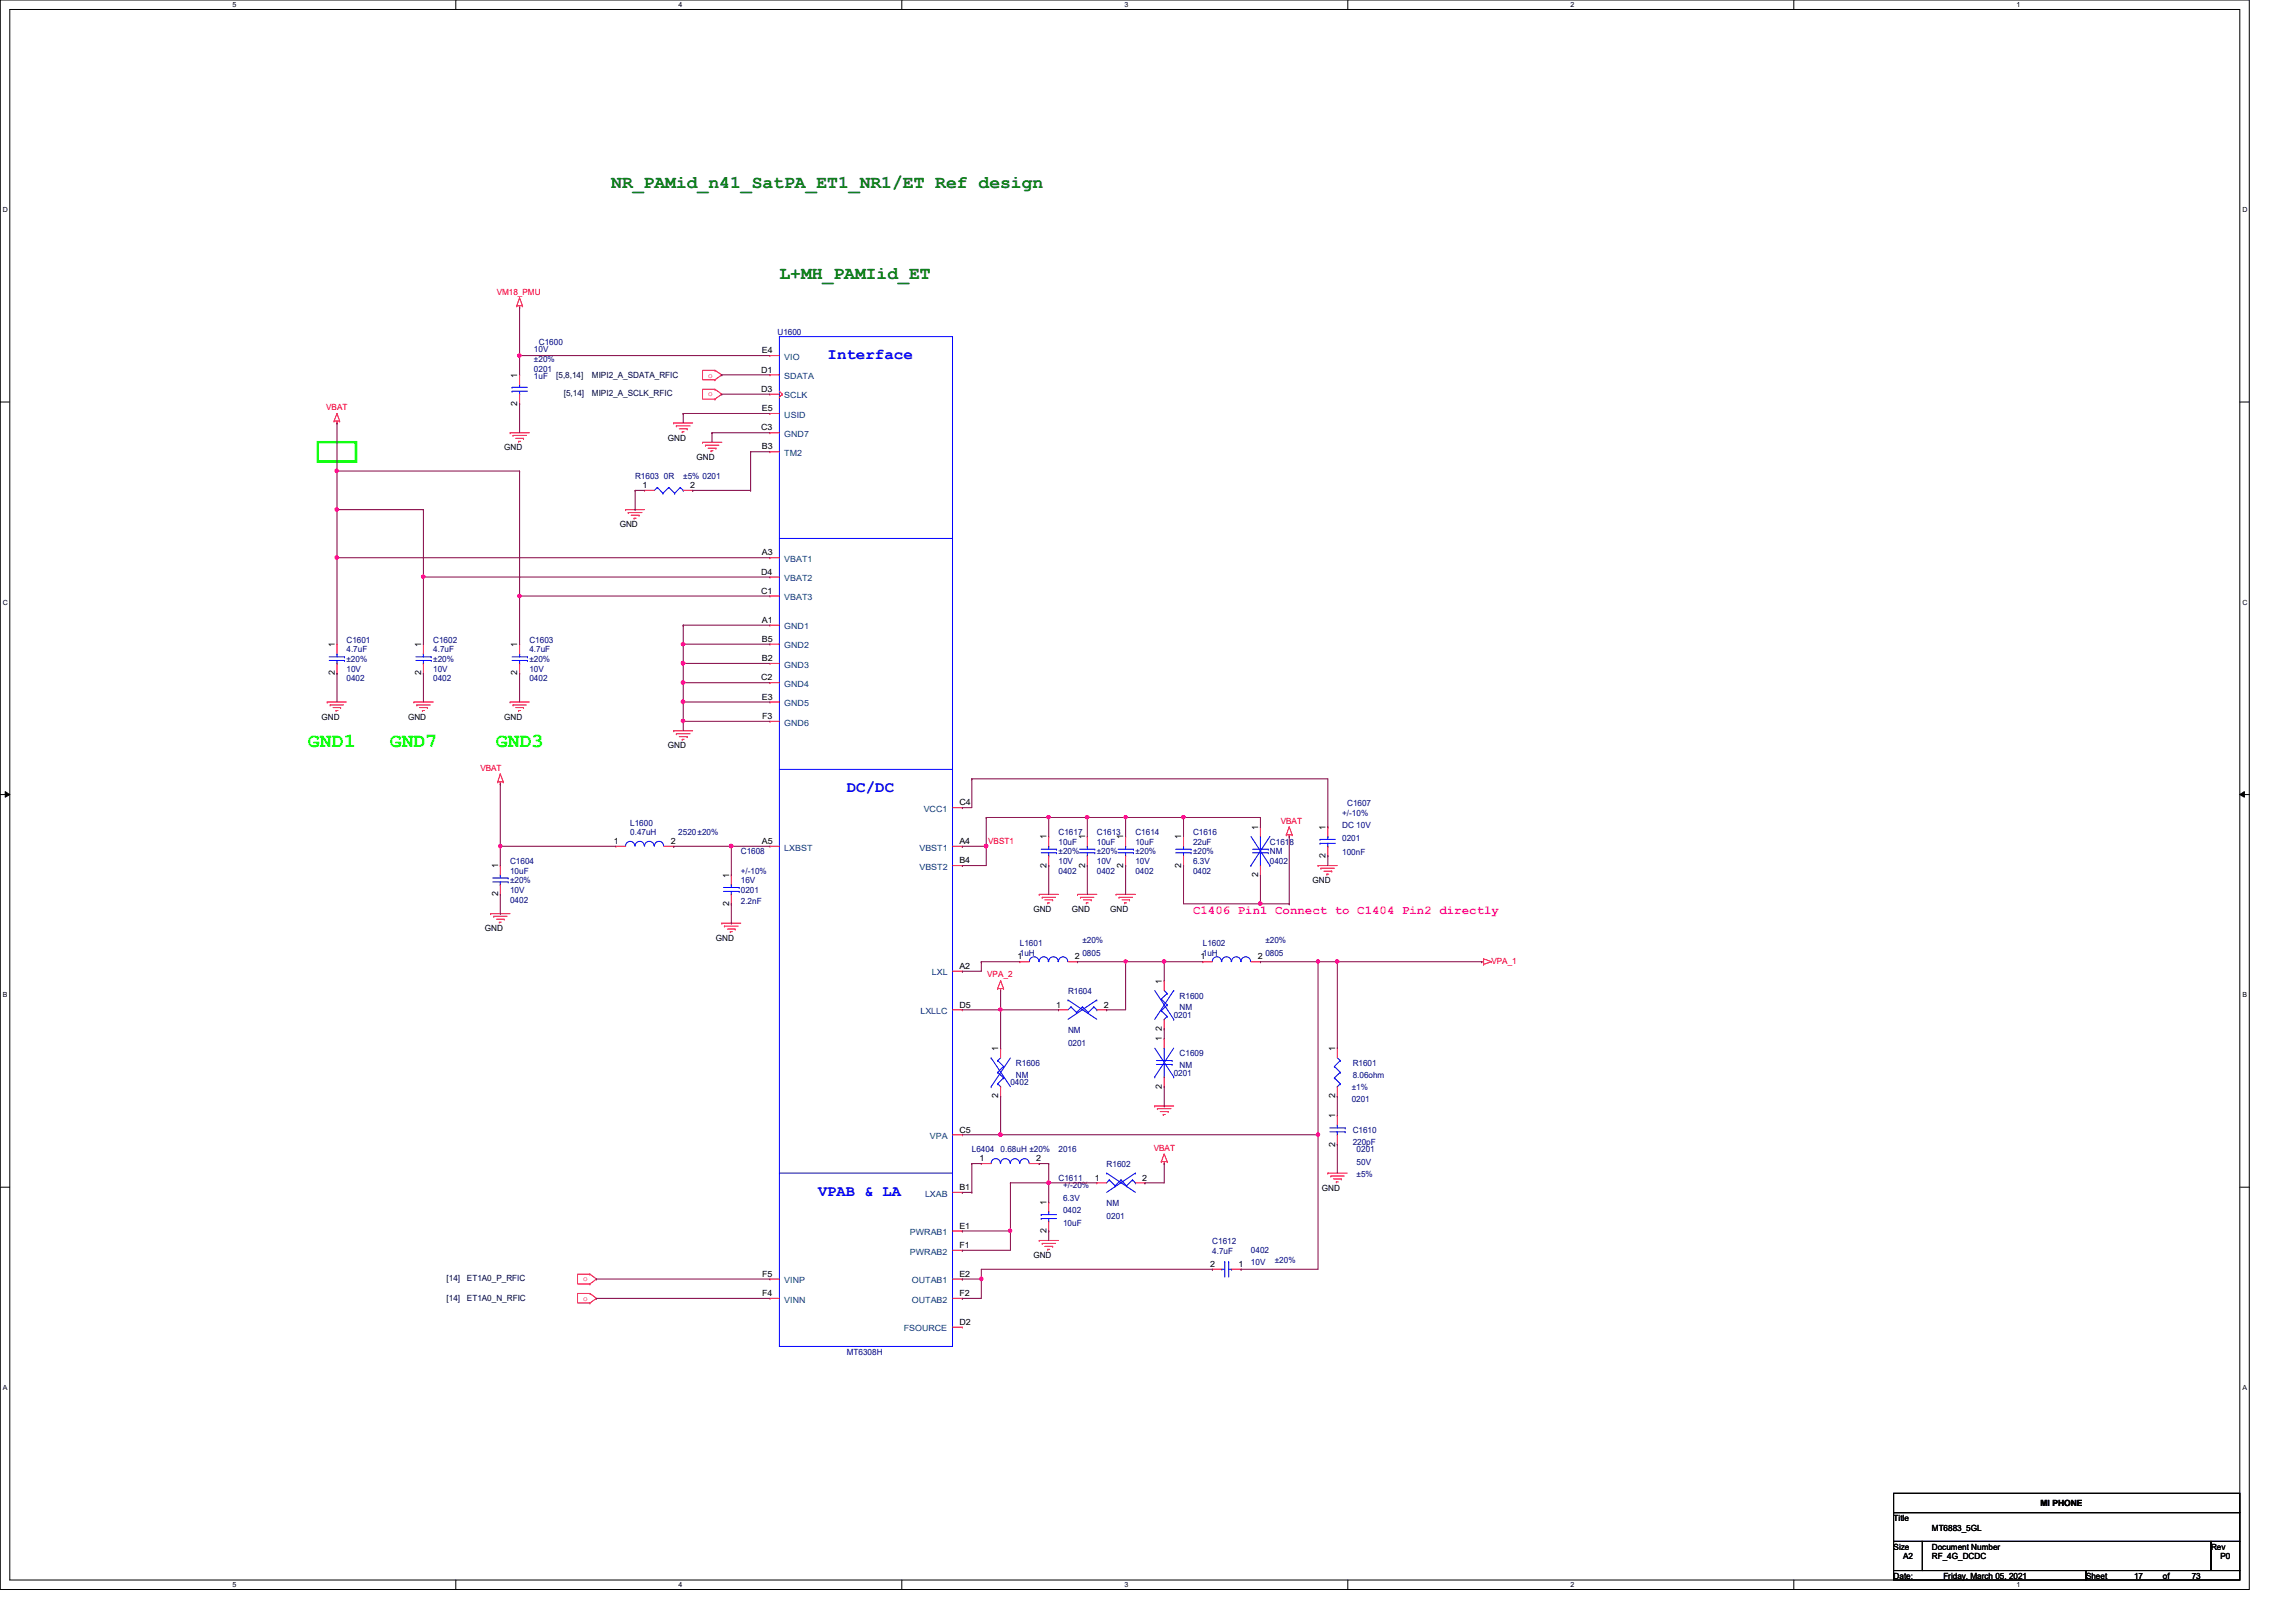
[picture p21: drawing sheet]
<svg xmlns="http://www.w3.org/2000/svg" width="297mm" height="210mm" viewBox="0 0 297 210" stroke-linecap="round" stroke-linejoin="round" font-family="sans-serif">
<defs><g id="words">
<g font-size="2.6" fill="#0f0">
<text x="39.8" y="96.7">GND1</text>
<text x="50.4" y="96.7">GND7</text>
<text x="64.1" y="96.7">GND3</text>
</g>
<g font-size="2.3" fill="#008000">
<text x="79.1" y="24.3">NR_PAMid_n41_SatPA_ET1_NR1/ET Ref design</text>
<text x="100.8" y="36.1">L+MH_PAMIid_ET</text>
</g>
<g font-size="2" fill="#00f">
<text x="107.1" y="46.4">Interface</text>
<text x="109.6" y="102.4">DC/DC</text>
<text x="105.8" y="154.7">VPAB &amp; LA</text>
</g>
<text font-size="1.6" fill="#f0f" x="154.3" y="118.3">C1406 Pin1 Connect to C1404 Pin2 directly</text>
<g font-size="1.1" fill="#f00">
<text x="64.3" y="38.1">VM18_PMU</text>
<text x="42.2" y="53.1">VBAT</text>
<text x="91.6" y="48.9">o</text>
<text x="91.6" y="51.3">o</text>
<text x="62.1" y="99.7">VBAT</text>
<text x="165.7" y="106.6">VBAT</text>
<text x="127.8" y="109.3">VBST1</text>
<text x="193" y="124.8">VPA_1</text>
<text x="127.7" y="126.5">VPA_2</text>
<text x="149.3" y="148.9">VBAT</text>
<text x="75.4" y="165.8">o</text>
<text x="75.4" y="168.3">o</text>
</g>
<g font-size="1.1" fill="#000080">
<text x="69.1" y="45.6">10V</text>
<text x="69.1" y="46.9">±20%</text>
<text x="69.7" y="44.6">C1600</text>
<text x="100.6" y="43.3">U1600</text>
<text x="69.1" y="49.1">1uF</text>
<text x="69.1" y="48.1">0201</text>
<text x="82.2" y="62">R1603 0R</text>
<text x="88.4" y="62">±5% 0201</text>
<text x="44.8" y="83.2">C1601</text>
<text x="56" y="83.2">C1602</text>
<text x="68.5" y="83.2">C1603</text>
<text x="44.8" y="84.4">4.7uF</text>
<text x="44.8" y="88.2">0402</text>
<text x="44.8" y="86.9">10V</text>
<text x="44.8" y="85.7">±20%</text>
<text x="56" y="84.4">4.7uF</text>
<text x="56" y="88.2">0402</text>
<text x="56" y="86.9">10V</text>
<text x="56" y="85.7">±20%</text>
<text x="68.5" y="84.4">4.7uF</text>
<text x="68.5" y="88.2">0402</text>
<text x="68.5" y="86.9">10V</text>
<text x="68.5" y="85.7">±20%</text>
<text x="81.5" y="106.8">L1600</text>
<text x="173.6" y="107.2">DC 10V</text>
<text x="173.6" y="105.6">+/-10%</text>
<text x="174.3" y="104.4">C1607</text>
<text x="66" y="111.8">C1604</text>
<text x="66" y="113.1">10uF</text>
<text x="81.5" y="108.1">0.47uH</text>
<text x="87.8" y="108.1">2520±20%</text>
<text x="95.8" y="110.6">C1608</text>
<text x="95.8" y="113.1">+/-10%</text>
<text x="136.9" y="108.1">C1617</text>
<text x="136.9" y="109.3">10uF</text>
<text x="136.9" y="113.1">0402</text>
<text x="136.9" y="111.8">10V</text>
<text x="136.9" y="110.6">±20%</text>
<text x="141.9" y="108.1">C1613</text>
<text x="141.9" y="109.3">10uF</text>
<text x="141.9" y="113.1">0402</text>
<text x="141.9" y="111.8">10V</text>
<text x="141.9" y="110.6">±20%</text>
<text x="146.9" y="108.1">C1614</text>
<text x="146.9" y="109.3">10uF</text>
<text x="146.9" y="113.1">0402</text>
<text x="146.9" y="111.8">10V</text>
<text x="146.9" y="110.6">±20%</text>
<text x="154.3" y="108.1">C1616</text>
<text x="154.3" y="109.3">22uF</text>
<text x="154.3" y="113.1">0402</text>
<text x="154.3" y="111.8">6.3V</text>
<text x="154.3" y="110.6">±20%</text>
<text x="164.3" y="109.3">C1618</text>
<text x="164.3" y="110.6">NM</text>
<text x="164.3" y="111.8">0402</text>
<text x="173.6" y="110.7">100nF</text>
<text x="173.6" y="108.8">0201</text>
<text x="66" y="116.8">0402</text>
<text x="66" y="115.5">10V</text>
<text x="66" y="114.3">±20%</text>
<text x="95.8" y="116.9">2.2nF</text>
<text x="95.8" y="115.5">0201</text>
<text x="95.8" y="114.3">16V</text>
<text x="131.9" y="122.4">L1601</text>
<text x="131.9" y="123.7">1uH</text>
<text x="140" y="122">±20%</text>
<text x="140" y="123.7">0805</text>
<text x="155.6" y="122.4">L1602</text>
<text x="155.6" y="123.7">1uH</text>
<text x="163.7" y="122">±20%</text>
<text x="163.7" y="123.7">0805</text>
<text x="138.2" y="128.6">R1604</text>
<text x="151.8" y="131.7">0201</text>
<text x="152.6" y="129.2">R1600</text>
<text x="152.6" y="130.7">NM</text>
<text x="131.4" y="138">R1606</text>
<text x="138.2" y="133.7">NM</text>
<text x="138.2" y="135.3">0201</text>
<text x="152.6" y="136.7">C1609</text>
<text x="175" y="138">R1601</text>
<text x="130.7" y="140.4">0402</text>
<text x="131.4" y="139.4">NM</text>
<text x="151.8" y="139.2">0201</text>
<text x="152.6" y="138.2">NM</text>
<text x="174.9" y="141.1">±1%</text>
<text x="174.9" y="142.7">0201</text>
<text x="175" y="139.4">8.06ohm</text>
<text x="125.7" y="149.1">L6404</text>
<text x="129.5" y="149.1">0.68uH ±20%</text>
<text x="136.9" y="149.1">2016</text>
<text x="175" y="146.6">C1610</text>
<text x="175" y="148.2">220pF</text>
<text x="175.5" y="149.1">0201</text>
<text x="136.9" y="152.9">C1611</text>
<text x="137.5" y="155.4">6.3V</text>
<text x="137.5" y="153.8">+/-20%</text>
<text x="143.2" y="151">R1602</text>
<text x="175.5" y="150.7">50V</text>
<text x="175.5" y="152.3">±5%</text>
<text x="137.5" y="158.6">10uF</text>
<text x="137.5" y="157">0402</text>
<text x="143.2" y="156.1">NM</text>
<text x="143.2" y="157.7">0201</text>
<text x="156.8" y="161">C1612</text>
<text x="156.8" y="162.2">4.7uF</text>
<text x="161.8" y="162.1">0402</text>
<text x="161.8" y="163.7">10V</text>
<text x="164.9" y="163.4">±20%</text>
<text x="109.6" y="175.3">MT6308H</text>
</g>
<g font-size="1.1">
<text x="98.5" y="45.7">E4</text>
<text x="66.9" y="52.5" transform="rotate(-90 66.9 52.5)">2</text>
<text x="66.9" y="48.9" transform="rotate(-90 66.9 48.9)">1</text>
<text x="98.5" y="48.2">D1</text>
<text x="98.5" y="50.7">D3</text>
<text x="98.5" y="53.2">E5</text>
<text x="65.2" y="58.3">GND</text>
<text x="86.4" y="57.1">GND</text>
<text x="90.1" y="59.5">GND</text>
<text x="98.5" y="55.7">C3</text>
<text x="98.5" y="58.2">B3</text>
<text x="83.1" y="63.2">1</text>
<text x="89.3" y="63.2">2</text>
<text x="80.2" y="68.2">GND</text>
<text x="98.5" y="71.9">A3</text>
<text x="98.5" y="74.4">D4</text>
<text x="98.5" y="76.8">C1</text>
<text x="43.3" y="83.7" transform="rotate(-90 43.3 83.7)">1</text>
<text x="54.5" y="83.7" transform="rotate(-90 54.5 83.7)">1</text>
<text x="66.9" y="83.7" transform="rotate(-90 66.9 83.7)">1</text>
<text x="98.5" y="80.6">A1</text>
<text x="98.5" y="83.1">B5</text>
<text x="43.3" y="87.4" transform="rotate(-90 43.3 87.4)">2</text>
<text x="54.5" y="87.4" transform="rotate(-90 54.5 87.4)">2</text>
<text x="66.9" y="87.4" transform="rotate(-90 66.9 87.4)">2</text>
<text x="98.5" y="88.1">C2</text>
<text x="98.5" y="85.6">B2</text>
<text x="41.6" y="93.1">GND</text>
<text x="52.8" y="93.1">GND</text>
<text x="65.2" y="93.1">GND</text>
<text x="98.5" y="90.6">E3</text>
<text x="98.6" y="93">F3</text>
<text x="86.4" y="96.9">GND</text>
<text x="124.1" y="104.2">C4</text>
<text x="162.8" y="107.4" transform="rotate(-90 162.8 107.4)">1</text>
<text x="171.5" y="107.4" transform="rotate(-90 171.5 107.4)">1</text>
<text x="64.4" y="112.4" transform="rotate(-90 64.4 112.4)">1</text>
<text x="79.4" y="109.2">1</text>
<text x="86.8" y="109.2">2</text>
<text x="94.3" y="113.6" transform="rotate(-90 94.3 113.6)">1</text>
<text x="98.5" y="109.2">A5</text>
<text x="124.1" y="109.2">A4</text>
<text x="124.1" y="111.7">B4</text>
<text x="135.4" y="112.3" transform="rotate(-90 135.4 112.3)">2</text>
<text x="135.4" y="108.6" transform="rotate(-90 135.4 108.6)">1</text>
<text x="140.4" y="112.3" transform="rotate(-90 140.4 112.3)">2</text>
<text x="140.4" y="108.6" transform="rotate(-90 140.4 108.6)">1</text>
<text x="145.3" y="112.3" transform="rotate(-90 145.3 112.3)">2</text>
<text x="145.3" y="108.6" transform="rotate(-90 145.3 108.6)">1</text>
<text x="152.8" y="112.3" transform="rotate(-90 152.8 112.3)">2</text>
<text x="152.8" y="108.6" transform="rotate(-90 152.8 108.6)">1</text>
<text x="162.8" y="113.5" transform="rotate(-90 162.8 113.5)">2</text>
<text x="171.5" y="111" transform="rotate(-90 171.5 111)">2</text>
<text x="64.4" y="116" transform="rotate(-90 64.4 116)">2</text>
<text x="94.3" y="117.3" transform="rotate(-90 94.3 117.3)">2</text>
<text x="133.7" y="118">GND</text>
<text x="138.7" y="118">GND</text>
<text x="143.6" y="118">GND</text>
<text x="169.8" y="114.3">GND</text>
<text x="62.7" y="120.5">GND</text>
<text x="92.6" y="121.8">GND</text>
<text x="124.1" y="125.4">A2</text>
<text x="131.7" y="124.2">1</text>
<text x="139.1" y="124.2">2</text>
<text x="155.3" y="124.2">1</text>
<text x="162.7" y="124.2">2</text>
<text x="124.1" y="130.4">D5</text>
<text x="136.6" y="130.4">1</text>
<text x="142.8" y="130.4">2</text>
<text x="150.3" y="127.3" transform="rotate(-90 150.3 127.3)">1</text>
<text x="129.2" y="136" transform="rotate(-90 129.2 136)">1</text>
<text x="150.3" y="134.7" transform="rotate(-90 150.3 134.7)">1</text>
<text x="150.3" y="133.4" transform="rotate(-90 150.3 133.4)">2</text>
<text x="172.7" y="136" transform="rotate(-90 172.7 136)">1</text>
<text x="129.2" y="142.2" transform="rotate(-90 129.2 142.2)">2</text>
<text x="150.3" y="140.9" transform="rotate(-90 150.3 140.9)">2</text>
<text x="172.7" y="142.2" transform="rotate(-90 172.7 142.2)">2</text>
<text x="124.1" y="146.6">C5</text>
<text x="172.7" y="148.4" transform="rotate(-90 172.7 148.4)">2</text>
<text x="172.7" y="144.7" transform="rotate(-90 172.7 144.7)">1</text>
<text x="124.1" y="154">B1</text>
<text x="126.7" y="150.3">1</text>
<text x="134.1" y="150.3">2</text>
<text x="135.4" y="155.9" transform="rotate(-90 135.4 155.9)">1</text>
<text x="141.6" y="152.8">1</text>
<text x="147.8" y="152.8">2</text>
<text x="171" y="154.1">GND</text>
<text x="124.1" y="159">E1</text>
<text x="124.1" y="161.5">F1</text>
<text x="135.4" y="159.6" transform="rotate(-90 135.4 159.6)">2</text>
<text x="98.6" y="165.2">F5</text>
<text x="98.6" y="167.7">F4</text>
<text x="124.1" y="165.2">E2</text>
<text x="124.1" y="167.7">F2</text>
<text x="133.7" y="162.9">GND</text>
<text x="156.5" y="164">2</text>
<text x="160.2" y="164">1</text>
<text x="124.1" y="171.4">D2</text>
<text x="245" y="196.8">Title</text>
<text x="264" y="194.9">MI PHONE</text>
<text x="245" y="200.5">Size</text>
<text x="246.2" y="201.8">A2</text>
<text x="249.9" y="200.5">Document Number</text>
<text x="249.9" y="201.8">RF_4G_DCDC</text>
<text x="249.9" y="198.1">MT6883_5GL</text>
<text x="286" y="200.5">Rev</text>
<text x="287.3" y="201.8">P0</text>
<text x="245" y="204.3">Date:</text>
<text x="251.4" y="204.3">Friday, March 05, 2021</text>
<text x="269.9" y="204.3">Sheet</text>
<text x="276.1" y="204.3">17</text>
<text x="279.8" y="204.3">of</text>
<text x="283.5" y="204.3">73</text>
</g>
<g font-size="1.1" fill="#004080">
<text x="101.5" y="46.6">VIO</text>
<text x="101.5" y="49.1">SDATA</text>
<text x="101.5" y="51.6">SCLK</text>
<text x="101.5" y="56.6">GND7</text>
<text x="101.5" y="54.1">USID</text>
<text x="101.5" y="59">TM2</text>
<text x="101.5" y="72.7">VBAT1</text>
<text x="101.5" y="75.2">VBAT2</text>
<text x="101.5" y="77.7">VBAT3</text>
<text x="101.5" y="81.4">GND1</text>
<text x="101.5" y="83.9">GND2</text>
<text x="101.5" y="88.9">GND4</text>
<text x="101.5" y="86.4">GND3</text>
<text x="101.5" y="91.4">GND5</text>
<text x="101.5" y="93.9">GND6</text>
<text x="119.5" y="105.1">VCC1</text>
<text x="101.5" y="110.1">LXBST</text>
<text x="119" y="110.1">VBST1</text>
<text x="119" y="112.6">VBST2</text>
<text x="119.1" y="131.2">LXLLC</text>
<text x="120.6" y="126.2">LXL</text>
<text x="120.3" y="147.4">VPA</text>
<text x="119.7" y="154.9">LXAB</text>
<text x="117.7" y="159.9">PWRAB1</text>
<text x="101.5" y="166.1">VINP</text>
<text x="117.7" y="162.3">PWRAB2</text>
<text x="118" y="166.1">OUTAB1</text>
<text x="101.5" y="168.6">VINN</text>
<text x="116.9" y="172.3">FSOURCE</text>
<text x="118" y="168.6">OUTAB2</text>
</g>
<g font-size="1.1" fill="#000040">
<text x="72" y="48.9">[5,8,14]</text>
<text x="72.9" y="51.3">[5,14]</text>
<text x="76.6" y="48.9">MIPI2_A_SDATA_RFIC</text>
<text x="76.6" y="51.3">MIPI2_A_SCLK_RFIC</text>
<text x="57.8" y="165.8">[14]</text>
<text x="60.4" y="165.8">ET1A0_P_RFIC</text>
<text x="57.8" y="168.3">[14]</text>
<text x="60.4" y="168.3">ET1A0_N_RFIC</text>
</g>
<g font-size=".9">
<text x="30.1" y=".9">5</text>
<text x="87.8" y=".9">4</text>
<text x="145.5" y=".9">3</text>
<text x="203.2" y=".9">2</text>
<text x="260.9" y=".9">1</text>
<text x=".4" y="27.4">D</text>
<text x="290.1" y="27.4">D</text>
<text x=".4" y="78.2">C</text>
<text x="290.1" y="78.2">C</text>
<text x=".4" y="129">B</text>
<text x="290.1" y="129">B</text>
<text x=".4" y="179.8">A</text>
<text x="290.1" y="179.8">A</text>
<text x="30.1" y="205.4">5</text>
<text x="87.8" y="205.4">4</text>
<text x="145.5" y="205.4">3</text>
<text x="203.2" y="205.4">2</text>
<text x="260.9" y="205.4">1</text>
</g>
</g></defs>
<path d="M0 0h291v205.7h-291zM1.3 1.2h288.5v203.3h-288.5z" fill="none" stroke="#000" stroke-width=".13"/>
<g fill="#fff">
<path d="M30.1 .1h.5v1h-.5z"/>
<path d="M30.1 204.6h.5v1h-.5z"/>
</g>
<path d="M59 0v1.2M59 204.5v1.2" fill="none" stroke="#000" stroke-width=".13"/>
<g fill="#fff">
<path d="M87.8 .1h.5v1h-.5z"/>
<path d="M87.8 204.6h.5v1h-.5z"/>
</g>
<path d="M116.7 0v1.2M116.7 204.5v1.2" fill="none" stroke="#000" stroke-width=".13"/>
<g fill="#fff">
<path d="M145.5 .1h.5v1h-.5z"/>
<path d="M145.5 204.6h.5v1h-.5z"/>
</g>
<path d="M174.4 0v1.2M174.4 204.5v1.2" fill="none" stroke="#000" stroke-width=".13"/>
<g fill="#fff">
<path d="M203.2 .1h.5v1h-.5z"/>
<path d="M203.2 204.6h.5v1h-.5z"/>
</g>
<path d="M232.1 0v1.2M232.1 204.5v1.2" fill="none" stroke="#000" stroke-width=".13"/>
<g fill="#fff">
<path d="M260.9 .1h.5v1h-.5z"/>
<path d="M260.9 204.6h.5v1h-.5z"/>
<path d="M.4 26.6h.6v1h-.6z"/>
<path d="M290.1 26.6h.6v1h-.6z"/>
<path d="M.4 77.4h.6v1h-.6z"/>
<path d="M290.1 77.4h.6v1h-.6z"/>
</g>
<path d="M0 52h1.3M289.8 52h1.2" fill="none" stroke="#000" stroke-width=".13"/>
<g fill="#fff">
<path d="M.4 128.2h.6v1h-.6z"/>
<path d="M290.1 128.2h.6v1h-.6z"/>
</g>
<path d="M0 102.8h1.3M.7 102.4l.6 .4-.6 .4zM289.8 102.8l.6-.4v.8zM289.8 102.8h1.2" fill="none" stroke="#000" stroke-width=".13"/>
<path d="M.7 102.4l.6 .4-.6 .4zM289.8 102.8l.6-.4v.8z" fill="#000"/>
<g fill="#fff">
<path d="M.4 179h.5v1h-.5z"/>
<path d="M290.1 179h.6v1h-.6z"/>
</g>
<path d="M0 153.6h1.3M289.8 153.6h1.2M245 193.3h44.8v2.4h-44.8zM245 195.7h44.8v3.8h-44.8zM245 199.5h3.7v3.7h-3.7zM248.7 199.5h37.3v3.7h-37.3zM286 199.5h3.8v3.7h-3.8zM245 203.2h24.9v1.3h-24.9zM269.9 203.2h19.9v1.3h-19.9z" fill="none" stroke="#000" stroke-width=".13"/>
<path d="M41.1 57.2h5v2.5h-5z" fill="none" stroke="#0f0" stroke-width=".34"/>
<g fill="none" stroke="#f00" stroke-width=".13">
<path d="M66.8 39.6h.1M66.8 39.6h.8M67.2 39.8h.1M67.2 38.6h.1M67.2 39.6v.2M67.2 38.6l-.4 1M67.2 38.6l.4 1M67.6 39.6h.1M43.2 54.5h.1M43.2 54.5h.7M43.6 54.7h.1M43.6 53.5h.1"/>
<path d="M43.6 54.5v.2M43.6 53.5l-.4 1M43.6 53.5l.3 1M43.9 54.5h.1M66 56h.1M66 56h2.5M66.4 56.3h.1M66.4 56.3h1.7M66.7 56.7h1M67.1 57.1h.1M67.1 57.1h.2M67.2 48.5h.1"/>
<path d="M67.2 52.2h.1M67.2 48.5v1.3M67.2 51v1.2M67.7 56.7h.1M87.2 54.7h.1M87.2 54.7h2.4M87.5 55.1h.1M87.5 55.1h1.8M87.9 55.5h1M88.3 55.9h.1M88.3 55.9h.2M88.9 55.5h.1"/>
<path d="M90.9 57.2h.1M90.9 57.2h2.5M91.3 57.6h.1M91.3 57.6h1.7M91.6 58h1M92 58.3h.1M92 58.3h.2M92.5 47.9h.1M92.5 49.1h.1M92.5 47.9h-1.6v1.2h1.6M92.5 50.4h.1M92.5 51.6h.1"/>
<path d="M92.5 50.4h-1.6v1.2h1.6M92.5 47.9l.9 .6-.9 .6M92.5 50.4l.9 .6-.9 .6M92.6 58h.1M99.6 56h.1M99.6 48.5h.1M99.6 51h.1M99.6 46h.1M99.6 53.5h.1M99.6 58.5h.1M99.6 56h1.2M99.6 48.5h1.2"/>
<path d="M99.6 51h1.2M99.6 46h1.2M99.6 53.5h1.2M99.6 58.5h1.2M100.8 51.4h.1M100.8 50.6l.4 .4M101.2 51h.1M101.2 51l-.4 .4M80.9 66h.1M80.9 66h2.5M81.3 66.3h.1M81.3 66.3h1.8"/>
<path d="M81.7 66.7h1M82 67.1h.1M82 67.1h.3M82.7 66.7h.1M83.4 63.5h.1M83.4 63.5h1.3M88.4 63.5h1.2M89.6 63.5h.1M99.6 72.2h.1M99.6 74.7h.1M99.6 77.1h.1M99.6 72.2h1.2"/>
<path d="M99.6 74.7h1.2M99.6 77.1h1.2M42.3 90.8h.1M42.3 90.8h2.5M42.7 91.2h.1M42.7 91.2h1.7M43.1 91.6h1M43.5 91.9h.1M43.5 91.9h.2M43.6 83.4h.1M43.6 87.1h.1M43.6 83.4v1.2"/>
<path d="M43.6 85.9v1.2M44.1 91.6h.1M53.5 90.8h.1M53.5 90.8h2.5M53.9 91.2h.1M53.9 91.2h1.8M54.3 91.6h1M54.6 91.9h.1M54.6 91.9h.3M54.8 83.4h.1M54.8 87.1h.1M54.8 83.4v1.2"/>
<path d="M54.8 85.9v1.2M55.3 91.6h.1M66 90.8h.1M66 90.8h2.5M66.4 91.2h.1M66.4 91.2h1.7M66.7 91.6h1M67.1 91.9h.1M67.1 91.9h.2M67.2 83.4h.1M67.2 87.1h.1M67.2 83.4v1.2"/>
<path d="M67.2 85.9v1.2M67.7 91.6h.1M87.2 94.6h.1M87.2 94.6h2.4M87.5 95h.1M87.5 95h1.8M87.9 95.3h1M88.3 95.7h.1M88.3 95.7h.2M88.9 95.3h.1M99.6 80.9h.1M99.6 83.4h.1"/>
<path d="M99.6 88.3h.1M99.6 85.9h.1M99.6 90.8h.1M99.6 93.3h.1M99.6 90.8h1.2M99.6 80.9h1.2M99.6 83.4h1.2M99.6 88.3h1.2M99.6 85.9h1.2M99.6 93.3h1.2M63.5 118.2h.1M63.5 118.2h2.5"/>
<path d="M63.9 118.6h.1M63.9 118.6h1.7M64.3 119h.9M64.4 101.2h.1M64.4 101.2h.7M64.6 119.3h.1M64.6 119.3h.3M64.7 101.4h.1M64.7 100.2h.1M64.7 112h.1M64.7 115.7h.1M64.7 101.2v.2"/>
<path d="M64.7 112v1.2M64.7 114.5v1.2M64.7 100.2l-.3 1M64.7 100.2l.4 1M65.1 101.2h.1M65.2 119h.1M79.7 109.5h.1M79.7 109.5h1.2M85.9 109.5h1.3M87.2 109.5h.1M93.4 119.5h.1M93.4 119.5h2.4"/>
<path d="M93.7 119.8h.1M93.7 119.8h1.8M94.6 113.2h.1M94.6 117h.1M94.6 113.2v1.3M94.6 115.7v1.3M99.6 109.5h.1M99.6 109.5h1.2M123.2 112h1.3M123.2 109.5h1.3M123.2 104.5h1.3M124.5 109.5h.1"/>
<path d="M124.5 104.5h.1M124.5 112h.1M134.4 115.7h.1M134.4 115.7h2.5M134.8 116.1h.1M134.8 116.1h1.8M135.2 116.5h1M135.5 116.8h.1M135.5 116.8h.3M135.7 108.2h.1M135.7 112h.1M135.7 108.2v1.3"/>
<path d="M135.7 110.7v1.3M136.2 116.5h.1M139.4 115.7h.1M139.4 115.7h2.5M139.8 116.1h.1M139.8 116.1h1.7M140.2 116.5h1M140.5 116.8h.1M140.5 116.8h.3M140.7 108.2h.1M140.7 112h.1M140.7 108.2v1.3"/>
<path d="M140.7 110.7v1.3M141.2 116.5h.1M144.4 115.7h.1M144.4 115.7h2.5M144.8 116.1h.1M144.8 116.1h1.7M145.2 116.5h.9M145.5 116.8h.1M145.5 116.8h.3M145.6 108.2h.1M145.6 112h.1M145.6 108.2v1.3"/>
<path d="M145.6 110.7v1.3M146.1 116.5h.1M153.1 108.2h.1M153.1 112h.1M153.1 108.2v1.3M153.1 110.7v1.3M163.1 107h.1M163.1 113.2h.1M163.1 107v1.2M163.1 112v1.2M166.4 108h.1M166.4 108h.8"/>
<path d="M166.8 108.2h.1M166.8 107h.1M166.8 108v.2M166.8 107l-.4 1M166.8 107l.4 1M167.2 108h.1M170.5 112h.1M170.5 112h2.5M170.9 112.4h.1M170.9 112.4h1.7M171.3 112.7h1M171.7 113.1h.1"/>
<path d="M171.7 113.1h.2M171.8 107h.1M171.8 110.7h.1M171.8 107v1.2M171.8 109.5v1.2M172.3 112.7h.1M94.1 120.2h1M94.5 120.6h.1M94.5 120.6h.2M95.1 120.2h.1M123.2 130.7h1.3M123.2 125.7h1.3"/>
<path d="M124.5 130.7h.1M124.5 125.7h.1M129.1 127.9h.1M129.1 127.9h.7M129.5 128.2h.1M129.5 126.9h.1M129.5 135.6h.1M129.5 127.9v.3M129.5 135.6v1.3M129.5 126.9l-.4 1M129.5 126.9l.3 1M129.8 127.9h.1"/>
<path d="M131.9 124.5h.1M131.9 124.5h1.3M136.9 130.7h.1M136.9 130.7h1.3M138.2 124.5h1.2M139.4 124.5h.1M141.9 130.7h1.3M143.2 130.7h.1M150.6 126.9h.1M150.6 133.1h.1M150.6 134.4h.1M150.6 126.9v1.3"/>
<path d="M150.6 131.9v1.2M150.6 134.4v1.2M150.6 139.4v1.2M155.6 124.5h.1M155.6 124.5h1.2M161.8 124.5h1.3M163.1 124.5h.1M173 135.6h.1M173 135.6v1.3M191.7 124.5h.1M191.7 124.5h.2M191.9 124.1h.1"/>
<path d="M191.9 124.8h.1M191.9 124.1v.7M191.9 124.1l1.1 .4M193 124.5h.1M193 124.5l-1.1 .3M123.2 146.9h1.3M123.2 154.3h1.3M123.2 159.3h1.3M124.5 146.9h.1M124.5 154.3h.1M124.5 159.3h.1M127 150.6h.1"/>
<path d="M127 150.6h1.2M129.5 141.9h.1M129.5 140.6v1.3M133.2 150.6h1.2M134.4 150.6h.1M135.7 155.6h.1M135.7 159.3h.1M135.7 155.6v1.2M135.7 158v1.3M141.9 153.1h.1M141.9 153.1h1.3M146.9 153.1h1.2"/>
<path d="M148.1 153.1h.1M149.4 143.1h.1M149.4 143.1h2.4M149.7 143.5h.1M149.7 143.5h1.8M150.1 143.8h1M150.2 150.3h.1M150.2 150.3h.8M150.5 144.2h.1M150.5 144.2h.2M150.6 150.6h.1M150.6 149.4h.1"/>
<path d="M150.6 140.6h.1M150.6 150.3v.3M150.6 149.4l-.4 .9M150.6 149.4l.4 .9M151 150.3h.1M151.1 143.8h.1M171.8 151.8h.1M171.8 151.8h2.5M172.2 152.2h.1M172.2 152.2h1.7M172.5 152.6h1M172.9 153h.1"/>
<path d="M172.9 153h.2M173 144.4h.1M173 148.1h.1M173 141.9h.1M173 140.6v1.3M173 144.4v1.2M173 146.9v1.2M173.5 152.6h.1M76.3 164.9h.1M76.3 166.2h.1M76.3 164.9h-1.6v1.3h1.6M76.3 167.4h.1"/>
<path d="M76.3 168.6h.1M76.3 167.4h-1.6v1.2h1.6M76.3 164.9l.9 .6-.9 .7M76.3 167.4l.9 .6-.9 .6M99.6 165.5h.1M99.6 168h.1M99.6 165.5h1.2M99.6 168h1.2M123.2 161.8h1.3M123.2 165.5h1.3M123.2 168h1.3M123.2 171.7h1.3"/>
<path d="M124.5 161.8h.1M124.5 165.5h.1M124.5 168h.1M124.5 171.7h.1M134.4 160.5h.1M134.4 160.5h2.5M134.8 160.9h.1M134.8 160.9h1.8M135.2 161.3h1M135.5 161.7h.1M135.5 161.7h.3M136.2 161.3h.1"/>
<path d="M156.8 164.3h.1M156.8 164.3h1.3M159.3 164.3h1.3M160.6 164.3h.1"/>
</g>
<g fill="none" stroke="#00f" stroke-width=".13">
<path d="M66.2 50.1h.1M66.2 50.6h.1M66.2 50.1h2M66.2 50.6h2M67.2 49.8h.1M67.2 51h.1M67.2 49.8v.3M67.2 50.6v.4M100.8 43.6h22.4v130.6h-22.4zM85 63.1h.1M85 63.1l-.3 .4M85 63.1l.8 .7"/>
<path d="M85.8 63.8h.1M86.5 63.1h.1M86.5 63.1l-.7 .7M86.5 63.1l.8 .7M87.3 63.8h.1M88 63.1h.1M88 63.1l-.7 .7M88 63.1l.4 .4M88.4 63.5h.1M100.8 69.7h22.4M123.2 69.7h.1M42.6 85h2"/>
<path d="M42.6 85.5h2M43.6 84.6h.1M43.6 85.9h.1M43.6 84.6v.4M43.6 85.5v.4M44.6 85h.1M44.6 85.5h.1M53.8 85h2M53.8 85.5h2M54.8 84.6h.1M54.8 85.9h.1M54.8 84.6v.4"/>
<path d="M54.8 85.5v.4M55.8 85h.1M55.8 85.5h.1M66.2 85h2M66.2 85.5h2M67.2 84.6h.1M67.2 85.9h.1M67.2 84.6v.4M67.2 85.5v.4M68.2 85h.1M68.2 85.5h.1M100.8 99.6h22.4"/>
<path d="M123.2 99.6h.1M63.8 113.6h1.9M63.8 114.1h1.9M64.7 113.2h.1M64.7 114.5h.1M64.7 113.2v.4M64.7 114.1v.4M65.7 113.6h.1M65.7 114.1h.1M82.1 109.5a.59 .59 0 0 0-.6-.6 .59 .59 0 0 0-.6 .6M83.4 109.5a.59 .59 0 0 0-.7-.6 .59 .59 0 0 0-.5 .6M84.6 109.5a.61 .61 0 0 0-.6-.6 .61 .61 0 0 0-.6 .6"/>
<path d="M85.8 109.5a.59 .59 0 0 0-.6-.6 .59 .59 0 0 0-.5 .6M93.6 114.9h2M93.6 115.4h2M94.6 114.5h.1M94.6 115.7h.1M94.6 114.5v.4M94.6 115.4v.3M95.6 114.9h.1M95.6 115.4h.1M134.7 109.9h2M134.7 110.4h2M135.7 109.5h.1"/>
<path d="M135.7 110.7h.1M135.7 109.5v.4M135.7 110.4v.3M136.7 109.9h.1M136.7 110.4h.1M139.7 109.9h1.9M139.7 110.4h1.9M140.7 109.5h.1M140.7 110.7h.1M140.7 109.5v.4M140.7 110.4v.3M141.6 109.9h.1"/>
<path d="M141.6 110.4h.1M144.6 109.9h2M144.6 110.4h2M145.6 109.5h.1M145.6 110.7h.1M145.6 109.5v.4M145.6 110.4v.3M146.6 109.9h.1M146.6 110.4h.1M152.1 109.9h2M152.1 110.4h2M153.1 109.5h.1"/>
<path d="M153.1 110.7h.1M153.1 109.5v.4M153.1 110.4v.3M154.1 109.9h.1M154.1 110.4h.1M161.8 112h.1M161.8 108.2l2.5 3.8M162 109.9h2.1M162 110.4h2.1M163.1 108.2h.1M163.1 112h.1M163.1 108.2v1.7"/>
<path d="M163.1 110.4v1.6M164.1 109.9h.1M164.1 110.4h.1M164.3 112h.1M164.3 108.2l-2.5 3.8M170.8 108.6h.1M170.8 109.1h.1M170.8 108.6h2M170.8 109.1h2M171.8 108.2h.1M171.8 109.5h.1M171.8 108.2v.4"/>
<path d="M171.8 109.1v.4M128.2 136.9h.1M128.2 136.9l2.5 3.7M129.1 137.2h.1M129.1 138.8h.1M129.1 137.2l.7 .8M129.1 138.8l.7 .7M129.5 136.9l-.4 .3M129.8 138h.1M129.8 139.5h.1M129.8 138l-.7 .8M129.8 139.5l-.7 .8"/>
<path d="M130.7 136.9l-2.5 3.7M134.4 124.4a.59 .59 0 0 0-.6-.6 .59 .59 0 0 0-.6 .6v.1M135.6 124.4a.57 .57 0 0 0-.6-.6 .57 .57 0 0 0-.6 .7M136.9 124.4a.59 .59 0 0 0-.6-.6 .59 .59 0 0 0-.6 .6v.1M138.1 124.4a.57 .57 0 0 0-.6-.6 .57 .57 0 0 0-.6 .7M138.2 129.4h.1M138.2 129.4l3.7 2.5M138.6 130.3h.1M138.6 130.3l-.4 .4M138.6 130.3l.7 .7M139.3 131h.1M140 130.3h.1"/>
<path d="M140 130.3l-.7 .7M140 130.3l.8 .7M140.8 131h.1M141.5 130.3h.1M141.5 130.3l-.7 .7M141.5 130.3l.4 .4M141.9 130.7h.1M141.9 129.4h.1M141.9 129.4l-3.7 2.5M149.4 139.4h.1M149.4 128.2l2.4 3.7M149.4 135.6l2.4 3.8"/>
<path d="M149.6 137.2h2M149.6 137.8h2M150.2 129.3h.1M150.2 130.8h.1M150.2 129.3l.8 .7M150.2 130.8l.8 .7M150.6 131.9h.1M150.6 135.6h.1M150.6 139.4h.1M150.6 128.2l.4 .4M150.6 135.6v1.6M150.6 137.8v1.6"/>
<path d="M151 128.6h.1M151 130h.1M151 131.5h.1M151 128.6l-.8 .7M151 130l-.8 .8M151 131.5l-.4 .4M151.6 137.2h.1M151.6 137.8h.1M151.8 128.2h.1M151.8 131.9h.1M151.8 139.4h.1M151.8 128.2l-2.4 3.7"/>
<path d="M151.8 135.6l-2.4 3.8M158 124.4a.57 .57 0 0 0-.6-.6 .57 .57 0 0 0-.6 .7M159.3 124.4a.59 .59 0 0 0-.6-.6 .59 .59 0 0 0-.6 .6v.1M160.5 124.4a.57 .57 0 0 0-.6-.6 .57 .57 0 0 0-.6 .7M161.8 124.4a.59 .59 0 0 0-.6-.6 .59 .59 0 0 0-.6 .6v.1M172.6 138h.1M172.6 139.5h.1M172.6 138l.8 .8M172.6 139.5l.8 .8M173 136.9l.4 .3M173.4 137.2h.1M173.4 138.8h.1"/>
<path d="M173.4 137.2l-.8 .8M173.4 138.8l-.8 .7M100.8 151.8h.1M100.8 151.8h22.4M128.2 140.6h.1M129.1 140.3h.1M129.1 140.3l.4 .3M129.4 150.5a.59 .59 0 0 0-.6-.6 .59 .59 0 0 0-.6 .7M129.5 140.6h.1M130.7 150.5a.61 .61 0 0 0-.7-.6 .61 .61 0 0 0-.5 .7M131.9 150.5a.59 .59 0 0 0-.6-.6 .59 .59 0 0 0-.6 .7M133.1 150.5a.59 .59 0 0 0-.6-.6 .59 .59 0 0 0-.6 .7"/>
<path d="M134.7 157.2h.1M134.7 157.7h.1M134.7 157.2h2M134.7 157.7h2M135.7 156.8h.1M135.7 158h.1M135.7 156.8v.4M135.7 157.7v.3M143.2 151.8h.1M143.2 151.8l3.7 2.5M143.5 152.7h.1M143.5 152.7l-.3 .4"/>
<path d="M143.5 152.7l.8 .8M144.3 153.5h.1M145 152.7h.1M145 152.7l-.7 .8M145 152.7l.8 .8M145.8 153.5h.1M146.5 152.7h.1M146.5 152.7l-.7 .8M146.5 152.7l.4 .4M146.9 153.1h.1M146.9 151.8h.1M146.9 151.8l-3.7 2.5"/>
<path d="M172 146h2M172 146.5h2M173 145.6h.1M173 146.9h.1M173 140.6h.1M173 145.6v.4M173 146.5v.4M173.4 140.3h.1M173.4 140.3l-.4 .3M174 146h.1M174 146.5h.1M158.1 164.3h.1"/>
<path d="M158.1 164.3h.4M158.5 163.3h.1M158.5 163.3v2M159 163.3h.1M159 163.3v2M159 164.3h.3M159.3 164.3h.1"/>
</g>
<g fill="none" stroke="#800040" stroke-width=".13">
<path d="M43.6 54.7h.1M43.6 54.7v6.3M67.2 52.2h.1M67.2 52.2v3.8M88.4 53.5h.1M88.4 53.5v1.2M88.4 53.5h11.2M92.1 56h.1M92.1 56v1.2M92.1 56h7.5M93.4 48.5h.1M93.4 51h.1"/>
<path d="M93.4 48.5h6.2M93.4 51h6.2M43.6 61h.1M43.6 61h23.6"/>
</g>
<path d="M43.4 60.8h.3l.1 .1-.1 .2-.1 .1-.2-.1z" fill-rule="evenodd" fill="#f0f"/>
<path d="M43.4 60.8h.3l.1 .1-.1 .2-.1 .1-.2-.1z" fill="none" stroke="#f0f" stroke-width=".13"/>
<path d="M43.6 61h.1M43.6 61v5" fill="none" stroke="#800040" stroke-width=".13"/>
<path d="M43.4 65.8h.3l.1 .1-.1 .2-.1 .1-.2-.1z" fill-rule="evenodd" fill="#f0f"/>
<path d="M43.4 65.8h.3l.1 .1-.1 .2-.1 .1-.2-.1z" fill="none" stroke="#f0f" stroke-width=".13"/>
<path d="M43.6 66h.1M43.6 72.2h.1M43.6 66v6.2M43.6 66h11.2M43.6 72.2h56M54.8 66h.1M54.8 66v8.7M67.2 61h.1M67.2 61v16.1" fill="none" stroke="#800040" stroke-width=".13"/>
<path d="M43.4 72h.3l.1 .1-.1 .2-.1 .1-.2-.1z" fill-rule="evenodd" fill="#f0f"/>
<path d="M43.4 72h.3l.1 .1-.1 .2-.1 .1-.2-.1z" fill="none" stroke="#f0f" stroke-width=".13"/>
<path d="M43.6 72.2h.1M43.6 72.2v11.2M54.8 74.7h.1M54.8 74.7v8.7M54.8 74.7h44.8" fill="none" stroke="#800040" stroke-width=".13"/>
<path d="M54.6 74.5h.3l.1 .1-.1 .2h-.2h-.1z" fill-rule="evenodd" fill="#f0f"/>
<path d="M54.6 74.5h.3l.1 .1-.1 .2h-.2h-.1z" fill="none" stroke="#f0f" stroke-width=".13"/>
<path d="M67.2 77.1h.1M67.2 77.1v6.3M67.2 77.1h32.4" fill="none" stroke="#800040" stroke-width=".13"/>
<path d="M67 77h.4v.1v.2h-.2h-.2z" fill-rule="evenodd" fill="#f0f"/>
<path d="M67 77h.4v.1v.2h-.2h-.2z" fill="none" stroke="#f0f" stroke-width=".13"/>
<path d="M88.4 80.9h.1M88.4 83.4h.1M88.4 80.9v2.5M88.4 80.9h11.2M88.4 83.4h11.2" fill="none" stroke="#800040" stroke-width=".13"/>
<path d="M88.2 83.2h.3l.1 .2-.1 .1-.2 .1-.1-.1z" fill-rule="evenodd" fill="#f0f"/>
<path d="M88.2 83.2h.3l.1 .2-.1 .1-.2 .1-.1-.1z" fill="none" stroke="#f0f" stroke-width=".13"/>
<path d="M88.4 83.4h.1M88.4 85.9h.1M88.4 83.4v2.5M88.4 85.9h11.2" fill="none" stroke="#800040" stroke-width=".13"/>
<path d="M88.2 85.7h.3l.1 .1-.1 .2-.2 .1-.1-.1z" fill-rule="evenodd" fill="#f0f"/>
<path d="M88.2 85.7h.3l.1 .1-.1 .2-.2 .1-.1-.1z" fill="none" stroke="#f0f" stroke-width=".13"/>
<path d="M43.6 87.1h.1M43.6 87.1v3.7M54.8 87.1h.1M54.8 87.1v3.7M67.2 87.1h.1M67.2 87.1v3.7M88.4 85.9h.1M88.4 88.3h.1M88.4 85.9v4.9M88.4 88.3h11.2" fill="none" stroke="#800040" stroke-width=".13"/>
<path d="M88.2 88.2h.3l.1 .1-.1 .2-.2 .1-.1-.1z" fill-rule="evenodd" fill="#f0f"/>
<path d="M88.2 88.2h.3l.1 .1-.1 .2-.2 .1-.1-.1z" fill="none" stroke="#f0f" stroke-width=".13"/>
<path d="M88.4 90.8h.1M88.4 90.8h11.2M88.4 90.8v2.5" fill="none" stroke="#800040" stroke-width=".13"/>
<path d="M88.2 93.1h.3l.1 .2-.1 .1-.2 .1-.1-.1z" fill-rule="evenodd" fill="#f0f"/>
<path d="M88.2 93.1h.3l.1 .2-.1 .1-.2 .1-.1-.1z" fill="none" stroke="#f0f" stroke-width=".13"/>
<path d="M88.2 90.7h.3l.1 .1-.1 .2-.2 .1-.1-.1z" fill-rule="evenodd" fill="#f0f"/>
<path d="M88.2 90.7h.3l.1 .1-.1 .2-.2 .1-.1-.1z" fill="none" stroke="#f0f" stroke-width=".13"/>
<path d="M88.4 93.3h.1M88.4 93.3v1.3M88.4 93.3h11.2M64.7 101.4h.1M64.7 101.4v8.1" fill="none" stroke="#800040" stroke-width=".13"/>
<path d="M64.6 109.3h.3v.2v.1l-.2 .1-.1-.1z" fill-rule="evenodd" fill="#f0f"/>
<path d="M64.6 109.3h.3v.2v.1l-.2 .1-.1-.1z" fill="none" stroke="#f0f" stroke-width=".13"/>
<path d="M64.7 109.5h.1M64.7 109.5h15M64.7 109.5v2.5M87.2 109.5h.1M87.2 109.5h7.4" fill="none" stroke="#800040" stroke-width=".13"/>
<path d="M94.4 109.3h.3l.1 .2-.1 .1-.1 .1-.2-.1z" fill-rule="evenodd" fill="#f0f"/>
<path d="M94.4 109.3h.3l.1 .2-.1 .1-.1 .1-.2-.1z" fill="none" stroke="#f0f" stroke-width=".13"/>
<g fill="none" stroke="#800040" stroke-width=".13">
<path d="M64.7 118.2h.1M64.7 115.7v2.5M94.6 109.5h.1M94.6 119.5h.1M94.6 109.5v3.7M94.6 117v2.5M94.6 109.5h5M124.5 109.5h.1M124.5 109.5h3.1M171.8 110.7h.1M171.8 110.7v1.3M124.5 125.7h.1"/>
<path d="M124.5 125.7h2.5M139.4 124.5h.1M139.4 124.5h11.2M145.6 124.5h.1M145.6 124.5v6.2"/>
</g>
<path d="M150.4 124.3h.4v.1v.2h-.2h-.2z" fill-rule="evenodd" fill="#f0f"/>
<path d="M150.4 124.3h.4v.1v.2h-.2h-.2z" fill="none" stroke="#f0f" stroke-width=".13"/>
<path d="M145.5 124.3h.3v.1v.2h-.2h-.1z" fill-rule="evenodd" fill="#f0f"/>
<path d="M145.5 124.3h.3v.1v.2h-.2h-.1z" fill="none" stroke="#f0f" stroke-width=".13"/>
<path d="M150.6 124.5h.1M150.6 124.5h5M150.6 124.5v2.4M163.1 124.5h.1M163.1 124.5h9.9M170.5 124.5h.1M170.5 124.5v22.4" fill="none" stroke="#800040" stroke-width=".13"/>
<path d="M170.4 124.3h.3v.1v.2h-.2h-.1z" fill-rule="evenodd" fill="#f0f"/>
<path d="M170.4 124.3h.3v.1v.2h-.2h-.1z" fill="none" stroke="#f0f" stroke-width=".13"/>
<path d="M173 124.5h.1M173 124.5v11.1" fill="none" stroke="#800040" stroke-width=".13"/>
<path d="M172.8 124.3h.3l.1 .1-.1 .2h-.1h-.2z" fill-rule="evenodd" fill="#f0f"/>
<path d="M172.8 124.3h.3l.1 .1-.1 .2h-.1h-.2z" fill="none" stroke="#f0f" stroke-width=".13"/>
<g fill="none" stroke="#800040" stroke-width=".13">
<path d="M150.6 133.1h.1M150.6 133.1v1.3M124.5 146.9h5M129.5 146.9h.1M130.7 153.1h.1M130.7 153.1h5M130.7 153.1v6.2M170.5 146.9h.1M170.5 146.9v17.4M173 141.9h.1M173 148.1h.1M173 141.9v2.5"/>
<path d="M173 148.1v3.7"/>
</g>
<path d="M130.5 159.1h.3l.1 .2-.1 .1-.1 .1-.2-.1z" fill-rule="evenodd" fill="#f0f"/>
<path d="M130.5 159.1h.3l.1 .2-.1 .1-.1 .1-.2-.1z" fill="none" stroke="#f0f" stroke-width=".13"/>
<path d="M135.7 153.1h.1M135.7 153.1v2.5" fill="none" stroke="#800040" stroke-width=".13"/>
<path d="M135.5 152.9h.3l.1 .1-.1 .2-.2 .1-.1-.1z" fill-rule="evenodd" fill="#f0f"/>
<path d="M135.5 152.9h.3l.1 .1-.1 .2-.2 .1-.1-.1z" fill="none" stroke="#f0f" stroke-width=".13"/>
<path d="M124.5 159.3h.1M124.5 159.3h6.2M130.7 159.3h.1M130.7 159.3v2.5h-6.2M135.7 159.3h.1M135.7 159.3v1.2M77.2 165.5h.1M77.2 165.5h22.4M124.5 161.8h.1M124.5 165.5h.1M124.5 165.5h2.5" fill="none" stroke="#800040" stroke-width=".13"/>
<path d="M126.8 165.3h.3l.1 .2-.1 .2h-.1h-.2z" fill-rule="evenodd" fill="#f0f"/>
<path d="M126.8 165.3h.3l.1 .2-.1 .2h-.1h-.2z" fill="none" stroke="#f0f" stroke-width=".13"/>
<path d="M67.2 46h.1M67.2 46h32.4M77.2 168h.1M77.2 168h22.4M124.5 168h.1M127 165.5h.1M127 165.5v2.5h-2.5M127 164.3h29.8M156.8 164.3h.1M160.6 164.3h.1M160.6 164.3h9.9" fill="none" stroke="#800040" stroke-width=".13"/>
<path d="M67 45.9h.4v.1v.2h-.2h-.2z" fill-rule="evenodd" fill="#f0f"/>
<path d="M67 45.9h.4v.1v.2h-.2h-.2z" fill="none" stroke="#f0f" stroke-width=".13"/>
<path d="M140.7 105.8h.1M140.7 105.8v2.4" fill="none" stroke="#800040" stroke-width=".13"/>
<path d="M140.5 105.6h.3l.1 .1-.1 .2-.2 .1-.1-.1z" fill-rule="evenodd" fill="#f0f"/>
<path d="M140.5 105.6h.3l.1 .1-.1 .2-.2 .1-.1-.1z" fill="none" stroke="#f0f" stroke-width=".13"/>
<path d="M140.7 105.8h.1M140.7 105.8h12.4M153.1 105.8h.1" fill="none" stroke="#800040" stroke-width=".13"/>
<path d="M145.5 105.6h.3v.1v.2l-.2 .1-.1-.1z" fill-rule="evenodd" fill="#f0f"/>
<path d="M145.5 105.6h.3v.1v.2l-.2 .1-.1-.1z" fill="none" stroke="#f0f" stroke-width=".13"/>
<path d="M152.9 105.6h.3l.1 .1-.1 .2-.1 .1-.2-.1z" fill-rule="evenodd" fill="#f0f"/>
<path d="M152.9 105.6h.3l.1 .1-.1 .2-.1 .1-.2-.1z" fill="none" stroke="#f0f" stroke-width=".13"/>
<path d="M124.5 112h.1M127.6 109.5h.1M127.6 109.5v2.5h-3.1M140.7 112h.1M140.7 112v3.7M145.6 105.8h.1M145.6 112h.1M145.6 105.8v2.4M145.6 112v3.7" fill="none" stroke="#800040" stroke-width=".13"/>
<path d="M127.4 109.3h.3l.1 .2-.1 .1-.2 .1-.1-.1z" fill-rule="evenodd" fill="#f0f"/>
<path d="M127.4 109.3h.3l.1 .2-.1 .1-.2 .1-.1-.1z" fill="none" stroke="#f0f" stroke-width=".13"/>
<g fill="none" stroke="#800040" stroke-width=".13">
<path d="M67.2 39.8h.1M67.2 39.8v8.7M67.2 46h.1M97.1 58.5h.1M97.1 58.5h2.5M97.1 58.5v5M82.2 63.5h.1M82.2 66h.1M82.2 63.5h1.2M82.2 63.5v2.5M89.6 63.5h.1M89.6 63.5h7.5"/>
<path d="M97.1 63.5h.1M127.6 105.8h.1M127.6 105.8v3.7M127.6 105.8h8.1M135.7 105.8h.1M153.1 105.8h.1M153.1 112h.1M153.1 105.8v2.4M153.1 112v5M127 124.5h.1M127 124.5v1.2M127 124.5h4.9"/>
<path d="M143.2 130.7h.1M143.2 130.7h2.4M124.5 154.3h.1M124.5 154.3h1.2M125.7 154.3h.1M125.7 150.6h.1M125.7 150.6v3.7M125.7 150.6h1.3M134.4 150.6h.1M134.4 150.6h1.3M135.7 150.6h.1M135.7 153.1h.1"/>
<path d="M135.7 153.1h6.2M135.7 150.6v2.5M148.1 153.1h.1M150.6 150.6h.1M150.6 150.6v2.5h-2.5M127 165.5h.1M127 164.3v1.2"/>
</g>
<path d="M135.5 105.6h.3l.1 .1-.1 .2-.2 .1-.1-.1z" fill-rule="evenodd" fill="#f0f"/>
<path d="M135.5 105.6h.3l.1 .1-.1 .2-.2 .1-.1-.1z" fill="none" stroke="#f0f" stroke-width=".13"/>
<path d="M135.7 105.8h.1M135.7 112h.1M135.7 105.8v2.4M135.7 112v3.7M135.7 105.8h5M140.7 105.8h.1M153.1 117h10M163.1 117h.1M163.1 113.2v3.8M166.8 117h.1M166.8 108.2v8.8" fill="none" stroke="#800040" stroke-width=".13"/>
<path d="M162.9 116.8h.3l.1 .1-.1 .2-.2 .1-.1-.1z" fill-rule="evenodd" fill="#f0f"/>
<path d="M162.9 116.8h.3l.1 .1-.1 .2-.2 .1-.1-.1z" fill="none" stroke="#f0f" stroke-width=".13"/>
<g fill="none" stroke="#800040" stroke-width=".13">
<path d="M124.5 104.5h.1M125.7 100.8h.1M125.7 100.8h46.1v6.2M125.7 100.8v3.7h-1.2M153.1 105.8h.1M153.1 105.8h10v1.2M163.1 107h.1M163.1 117h3.7M166.8 117h.1M171.8 107h.1M124.5 130.7h12.4M129.5 130.7h.1"/>
<path d="M129.5 130.7v4.9M136.9 130.7h.1M173 124.5h18.7M191.7 124.5h.1M129.5 146.9h.1M129.5 141.9v5M129.5 146.9h41M150.6 143.1h.1M150.6 140.6v2.5M170.5 146.9h.1"/>
</g>
<path d="M129.3 146.7h.3l.1 .1-.1 .2-.2 .1-.1-.1z" fill-rule="evenodd" fill="#f0f"/>
<path d="M129.3 146.7h.3l.1 .1-.1 .2-.2 .1-.1-.1z" fill="none" stroke="#f0f" stroke-width=".13"/>
<path d="M170.4 146.7h.3v.1v.2l-.2 .1-.1-.1z" fill-rule="evenodd" fill="#f0f"/>
<path d="M170.4 146.7h.3v.1v.2l-.2 .1-.1-.1z" fill="none" stroke="#f0f" stroke-width=".13"/>
<path d="M129.5 130.7h.1M129.5 128.2v2.5" fill="none" stroke="#800040" stroke-width=".13"/>
<path d="M129.3 130.5h.3l.1 .1-.1 .2-.2 .1-.1-.1z" fill-rule="evenodd" fill="#f0f"/>
<path d="M129.3 130.5h.3l.1 .1-.1 .2-.2 .1-.1-.1z" fill="none" stroke="#f0f" stroke-width=".13"/>
<path d="M43.4 60.8h.3l.1 .1-.1 .2-.1 .1-.2-.1z" fill-rule="evenodd" fill="#f0f"/>
<path d="M43.4 60.8h.3l.1 .1-.1 .2-.1 .1-.2-.1z" fill="none" stroke="#f0f" stroke-width=".13"/>
<path d="M43.4 65.8h.3l.1 .1-.1 .2-.1 .1-.2-.1z" fill-rule="evenodd" fill="#f0f"/>
<path d="M43.4 65.8h.3l.1 .1-.1 .2-.1 .1-.2-.1z" fill="none" stroke="#f0f" stroke-width=".13"/>
<path d="M43.4 72h.3l.1 .1-.1 .2-.1 .1-.2-.1z" fill-rule="evenodd" fill="#f0f"/>
<path d="M43.4 72h.3l.1 .1-.1 .2-.1 .1-.2-.1z" fill="none" stroke="#f0f" stroke-width=".13"/>
<path d="M54.6 74.5h.3l.1 .1-.1 .2h-.2h-.1z" fill-rule="evenodd" fill="#f0f"/>
<path d="M54.6 74.5h.3l.1 .1-.1 .2h-.2h-.1z" fill="none" stroke="#f0f" stroke-width=".13"/>
<path d="M67 77h.4v.1v.2h-.2h-.2z" fill-rule="evenodd" fill="#f0f"/>
<path d="M67 77h.4v.1v.2h-.2h-.2z" fill="none" stroke="#f0f" stroke-width=".13"/>
<path d="M88.2 83.2h.3l.1 .2-.1 .1-.2 .1-.1-.1z" fill-rule="evenodd" fill="#f0f"/>
<path d="M88.2 83.2h.3l.1 .2-.1 .1-.2 .1-.1-.1z" fill="none" stroke="#f0f" stroke-width=".13"/>
<path d="M88.2 85.7h.3l.1 .1-.1 .2-.2 .1-.1-.1z" fill-rule="evenodd" fill="#f0f"/>
<path d="M88.2 85.7h.3l.1 .1-.1 .2-.2 .1-.1-.1z" fill="none" stroke="#f0f" stroke-width=".13"/>
<path d="M88.2 88.2h.3l.1 .1-.1 .2-.2 .1-.1-.1z" fill-rule="evenodd" fill="#f0f"/>
<path d="M88.2 88.2h.3l.1 .1-.1 .2-.2 .1-.1-.1z" fill="none" stroke="#f0f" stroke-width=".13"/>
<path d="M88.2 93.1h.3l.1 .2-.1 .1-.2 .1-.1-.1z" fill-rule="evenodd" fill="#f0f"/>
<path d="M88.2 93.1h.3l.1 .2-.1 .1-.2 .1-.1-.1z" fill="none" stroke="#f0f" stroke-width=".13"/>
<path d="M88.2 90.7h.3l.1 .1-.1 .2-.2 .1-.1-.1z" fill-rule="evenodd" fill="#f0f"/>
<path d="M88.2 90.7h.3l.1 .1-.1 .2-.2 .1-.1-.1z" fill="none" stroke="#f0f" stroke-width=".13"/>
<path d="M64.6 109.3h.3v.2v.1l-.2 .1-.1-.1z" fill-rule="evenodd" fill="#f0f"/>
<path d="M64.6 109.3h.3v.2v.1l-.2 .1-.1-.1z" fill="none" stroke="#f0f" stroke-width=".13"/>
<path d="M94.4 109.3h.3l.1 .2-.1 .1-.1 .1-.2-.1z" fill-rule="evenodd" fill="#f0f"/>
<path d="M94.4 109.3h.3l.1 .2-.1 .1-.1 .1-.2-.1z" fill="none" stroke="#f0f" stroke-width=".13"/>
<path d="M150.4 124.3h.4v.1v.2h-.2h-.2z" fill-rule="evenodd" fill="#f0f"/>
<path d="M150.4 124.3h.4v.1v.2h-.2h-.2z" fill="none" stroke="#f0f" stroke-width=".13"/>
<path d="M145.5 124.3h.3v.1v.2h-.2h-.1z" fill-rule="evenodd" fill="#f0f"/>
<path d="M145.5 124.3h.3v.1v.2h-.2h-.1z" fill="none" stroke="#f0f" stroke-width=".13"/>
<path d="M170.4 124.3h.3v.1v.2h-.2h-.1z" fill-rule="evenodd" fill="#f0f"/>
<path d="M170.4 124.3h.3v.1v.2h-.2h-.1z" fill="none" stroke="#f0f" stroke-width=".13"/>
<path d="M172.8 124.3h.3l.1 .1-.1 .2h-.1h-.2z" fill-rule="evenodd" fill="#f0f"/>
<path d="M172.8 124.3h.3l.1 .1-.1 .2h-.1h-.2z" fill="none" stroke="#f0f" stroke-width=".13"/>
<path d="M130.5 159.1h.3l.1 .2-.1 .1-.1 .1-.2-.1z" fill-rule="evenodd" fill="#f0f"/>
<path d="M130.5 159.1h.3l.1 .2-.1 .1-.1 .1-.2-.1z" fill="none" stroke="#f0f" stroke-width=".13"/>
<path d="M135.5 152.9h.3l.1 .1-.1 .2-.2 .1-.1-.1z" fill-rule="evenodd" fill="#f0f"/>
<path d="M135.5 152.9h.3l.1 .1-.1 .2-.2 .1-.1-.1z" fill="none" stroke="#f0f" stroke-width=".13"/>
<path d="M126.8 165.3h.3l.1 .2-.1 .2h-.1h-.2z" fill-rule="evenodd" fill="#f0f"/>
<path d="M126.8 165.3h.3l.1 .2-.1 .2h-.1h-.2z" fill="none" stroke="#f0f" stroke-width=".13"/>
<path d="M67 45.9h.4v.1v.2h-.2h-.2z" fill-rule="evenodd" fill="#f0f"/>
<path d="M67 45.9h.4v.1v.2h-.2h-.2z" fill="none" stroke="#f0f" stroke-width=".13"/>
<path d="M140.5 105.6h.3l.1 .1-.1 .2-.2 .1-.1-.1z" fill-rule="evenodd" fill="#f0f"/>
<path d="M140.5 105.6h.3l.1 .1-.1 .2-.2 .1-.1-.1z" fill="none" stroke="#f0f" stroke-width=".13"/>
<path d="M145.5 105.6h.3v.1v.2l-.2 .1-.1-.1z" fill-rule="evenodd" fill="#f0f"/>
<path d="M145.5 105.6h.3v.1v.2l-.2 .1-.1-.1z" fill="none" stroke="#f0f" stroke-width=".13"/>
<path d="M152.9 105.6h.3l.1 .1-.1 .2-.1 .1-.2-.1z" fill-rule="evenodd" fill="#f0f"/>
<path d="M152.9 105.6h.3l.1 .1-.1 .2-.1 .1-.2-.1z" fill="none" stroke="#f0f" stroke-width=".13"/>
<path d="M127.4 109.3h.3l.1 .2-.1 .1-.2 .1-.1-.1z" fill-rule="evenodd" fill="#f0f"/>
<path d="M127.4 109.3h.3l.1 .2-.1 .1-.2 .1-.1-.1z" fill="none" stroke="#f0f" stroke-width=".13"/>
<path d="M135.5 105.6h.3l.1 .1-.1 .2-.2 .1-.1-.1z" fill-rule="evenodd" fill="#f0f"/>
<path d="M135.5 105.6h.3l.1 .1-.1 .2-.2 .1-.1-.1z" fill="none" stroke="#f0f" stroke-width=".13"/>
<path d="M162.9 116.8h.3l.1 .1-.1 .2-.2 .1-.1-.1z" fill-rule="evenodd" fill="#f0f"/>
<path d="M162.9 116.8h.3l.1 .1-.1 .2-.2 .1-.1-.1z" fill="none" stroke="#f0f" stroke-width=".13"/>
<path d="M129.3 146.7h.3l.1 .1-.1 .2-.2 .1-.1-.1z" fill-rule="evenodd" fill="#f0f"/>
<path d="M129.3 146.7h.3l.1 .1-.1 .2-.2 .1-.1-.1z" fill="none" stroke="#f0f" stroke-width=".13"/>
<path d="M170.4 146.7h.3v.1v.2l-.2 .1-.1-.1z" fill-rule="evenodd" fill="#f0f"/>
<path d="M170.4 146.7h.3v.1v.2l-.2 .1-.1-.1z" fill="none" stroke="#f0f" stroke-width=".13"/>
<path d="M129.3 130.5h.3l.1 .1-.1 .2-.2 .1-.1-.1z" fill-rule="evenodd" fill="#f0f"/>
<path d="M129.3 130.5h.3l.1 .1-.1 .2-.2 .1-.1-.1z" fill="none" stroke="#f0f" stroke-width=".13"/>
<use href="#words"/>
</svg>
